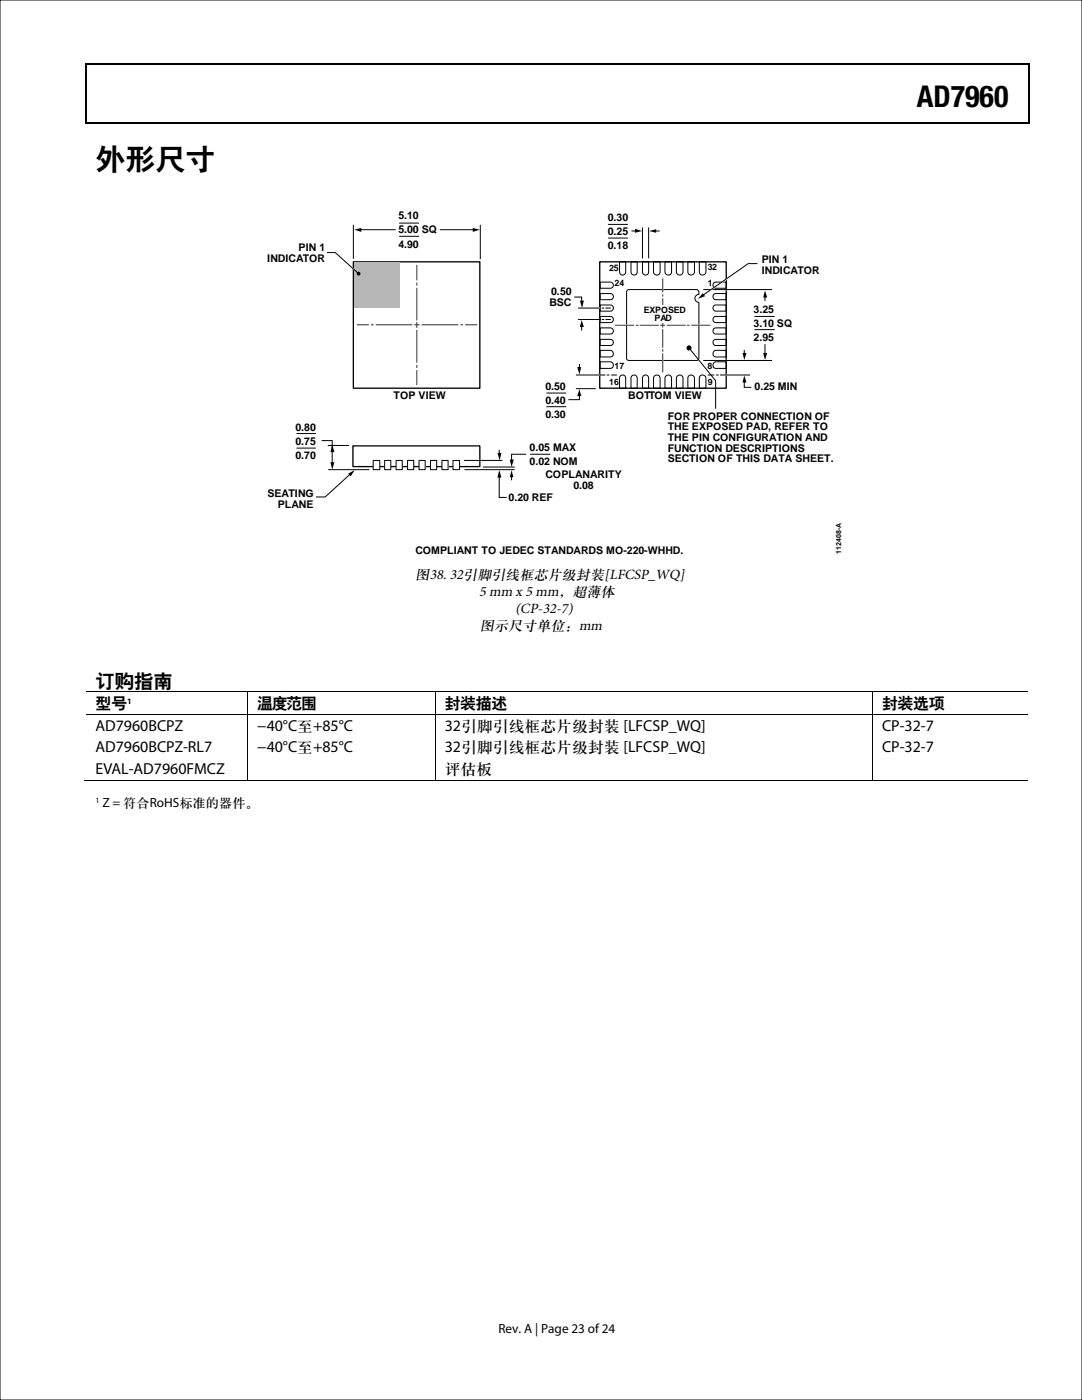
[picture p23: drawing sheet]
<svg xmlns="http://www.w3.org/2000/svg" width="216mm" height="279mm" viewBox="0 0 216 279" stroke-linecap="round" stroke-linejoin="round" font-family="sans-serif">
<defs><g id="words">
<g font-size="6">
<text x="182.9" y="21.3">AD7960</text>
<text x="19" y="33.6">外形尺寸</text>
</g>
<text font-size="3.9" x="19" y="137">订购指南</text>
<g font-size="3.2">
<text x="19" y="141.4">型号</text>
<text x="51.3" y="141.4">温度范围</text>
<text x="88.7" y="141.4">封装描述</text>
<text x="176" y="141.4">封装选项</text>
<text x="19" y="145.8">AD7960BCPZ</text>
<text x="51.3" y="145.8">−40°C至+85°C</text>
<text x="88.7" y="145.8">32引脚引线框芯片级封装 [LFCSP_WQ]</text>
<text x="176" y="145.8">CP-32-7</text>
<text x="19" y="150.1">AD7960BCPZ-RL7</text>
<text x="19" y="154.4">EVAL-AD7960FMCZ</text>
<text x="51.3" y="150.1">−40°C至+85°C</text>
<text x="88.7" y="150.1">32引脚引线框芯片级封装 [LFCSP_WQ]</text>
<text x="88.7" y="154.4">评估板</text>
<text x="176" y="150.1">CP-32-7</text>
</g>
<g font-size="2.9">
<text x="82.9" y="115.5">图38. 32引脚引线框芯片级封装[LFCSP_WQ]</text>
<text x="95.6" y="118.9">5 mm x 5 mm，超薄体</text>
<text x="95.8" y="125.6">图示尺寸单位：mm</text>
<text x="102.8" y="122.3">(CP-32-7)</text>
</g>
<g font-size="2.6">
<text x="20.4" y="161.1">Z = 符合RoHS标准的器件。</text>
<text x="99.5" y="266">Rev. A | Page 23 of 24</text>
</g>
<g font-size="2.1">
<text x="79.5" y="43.8">5.10</text>
<text x="79.5" y="46.6">5.00 SQ</text>
<text x="121.3" y="44">0.30</text>
<text x="121.3" y="46.8">0.25</text>
<text x="53.3" y="52.3">INDICATOR</text>
<text x="59.6" y="50.1">PIN 1</text>
<text x="79.5" y="49.4">4.90</text>
<text x="121.3" y="49.6">0.18</text>
<text x="152" y="52.5">PIN 1</text>
<text x="110" y="58.9">0.50</text>
<text x="152" y="54.6">INDICATOR</text>
<text x="109.6" y="61">BSC</text>
<text x="150.4" y="62.4">3.25</text>
<text x="150.4" y="65.2">3.10 SQ</text>
<text x="150.4" y="68">2.95</text>
<text x="108.8" y="77.7">0.50</text>
<text x="150.6" y="77.9">0.25 MIN</text>
<text x="78.5" y="79.7">TOP VIEW</text>
<text x="108.8" y="80.5">0.40</text>
<text x="108.8" y="83.4">0.30</text>
<text x="125.4" y="79.7">BOTTOM VIEW</text>
<text x="133.2" y="83.8">FOR PROPER CONNECTION OF</text>
<text x="59" y="85.9">0.80</text>
<text x="59" y="88.7">0.75</text>
<text x="105.7" y="90">0.05 MAX</text>
<text x="133.2" y="85.9">THE EXPOSED PAD, REFER TO</text>
<text x="133.2" y="88">THE PIN CONFIGURATION AND</text>
<text x="59" y="91.5">0.70</text>
<text x="105.7" y="92.8">0.02 NOM</text>
<text x="108.8" y="95.5">COPLANARITY</text>
<text x="133.2" y="90.1">FUNCTION DESCRIPTIONS</text>
<text x="133.2" y="92.2">SECTION OF THIS DATA SHEET.</text>
<text x="53.4" y="99.2">SEATING</text>
<text x="55.4" y="101.3">PLANE</text>
<text x="101.5" y="100">0.20 REF</text>
<text x="114.4" y="97.6">0.08</text>
<text x="82.9" y="110.5">COMPLIANT TO JEDEC STANDARDS MO-220-WHHD.</text>
</g>
<g font-size="1.8">
<text x="141.2" y="54">32</text>
<text x="121.5" y="54">25</text>
<text x="122.6" y="57.2">24</text>
<text x="141.2" y="57.1">1</text>
<text x="128.5" y="62.5">EXPOSED</text>
<text x="130.6" y="64">PAD</text>
<text x="121.6" y="76.8">16</text>
<text x="122.6" y="73.6">17</text>
<text x="141.1" y="73.6">8</text>
<text x="141.2" y="76.8">9</text>
</g>
<text font-size="1.7" x="25.4" y="140.4">1</text>
<text font-size="1.6" x="19" y="160.2">1</text>
<text font-size="1.4" x="167.8" y="110.6" transform="rotate(-90 167.8 110.6)">112408-A</text>
</g></defs>
<g fill="#000">
<path d="M17 12.7h.3v1h-.3zM17 12.7h.3v.3h-.3zM82.7 12.7h.2v.3h-.2zM205.2 12.7h.3v1h-.3zM205.2 12.7h.3v.3h-.3zM17 24.4h.3v.3h-.3zM82.4 24.4h.3v.3h-.3zM205.2 24.4h.3v.3h-.3zM49.3 138h.2v.2h-.2zM86.8 138h.1v.2h-.1zM174 138h.2v.2h-.2zM49.3 142.5h.2v.2h-.2z"/>
<path d="M49.3 155.6h.2v.2h-.2zM86.8 142.5h.1v.2h-.1zM86.8 155.6h.1v.2h-.1zM174 142.5h.2v.2h-.2zM174 155.6h.2v.2h-.2z"/>
</g>
<path d="M17.1 13.7v10.7M17.3 12.8h65.4M82.9 12.8h122.3M205.3 13.7v10.7M17.3 24.5h187.9" fill="none" stroke="#000" stroke-width=".25"/>
<g fill="none" stroke="#000" stroke-width=".2">
<path d="M70.5 45v6.6M95.8 45v6.6M140.3 57.8h13.7M140.3 71.9h13.7M150.5 63.2h4.1M150.5 65.8h4.1M17.1 138.1h32.2M49.4 138.2v4.3M49.5 138.1h37.3M86.8 138.2v4.3M86.9 138.1h87.1M174.1 138.2v4.3"/>
<path d="M174.2 138.1h30.9M16.9 155.7h32.4M17.1 142.6h32.2M49.4 142.7v12.9M49.5 142.6h37.3M49.5 155.7h37.3M86.8 142.7v12.9M86.9 142.6h87.1M86.9 155.7h87.1M174.1 142.7v12.9M174.2 142.6h30.9M174.2 155.7h30.9"/>
</g>
<path d="M119.7 52.3h25.2v25.2h-25.2zM70.4 89h25.3v4.1h-25.3z" fill="none" stroke="#000" stroke-width=".26"/>
<path d="M144.7 57.8h.4M144.7 71.9h.4" fill="none" stroke="#fff" stroke-width=".26"/>
<path d="M74.5 91.9h1.3v1.8h-1.3z" fill="#fff"/>
<path d="M74.5 91.9h1.3v1.8h-1.3z" fill="none" stroke="#000" stroke-width=".2"/>
<path d="M76.8 91.9h1.2v1.8h-1.2z" fill="#fff"/>
<path d="M76.8 91.9h1.2v1.8h-1.2z" fill="none" stroke="#000" stroke-width=".2"/>
<path d="M79 91.9h1.3v1.8h-1.3z" fill="#fff"/>
<path d="M79 91.9h1.3v1.8h-1.3z" fill="none" stroke="#000" stroke-width=".2"/>
<path d="M81.3 91.9h1.3v1.8h-1.3z" fill="#fff"/>
<path d="M81.3 91.9h1.3v1.8h-1.3z" fill="none" stroke="#000" stroke-width=".2"/>
<path d="M83.6 91.9h1.2v1.8h-1.2z" fill="#fff"/>
<path d="M83.6 91.9h1.2v1.8h-1.2z" fill="none" stroke="#000" stroke-width=".2"/>
<path d="M85.9 91.9h1.2v1.8h-1.2z" fill="#fff"/>
<path d="M85.9 91.9h1.2v1.8h-1.2z" fill="none" stroke="#000" stroke-width=".2"/>
<path d="M88.2 91.9h1.2v1.8h-1.2z" fill="#fff"/>
<path d="M88.2 91.9h1.2v1.8h-1.2z" fill="none" stroke="#000" stroke-width=".2"/>
<path d="M90.4 91.9h1.3v1.8h-1.3z" fill="#fff"/>
<path d="M65.4 88.9h4.2M65.5 93.7h8.2M69.9 94.6l-5 4.6h-1.9M90.4 91.9h1.3v1.8h-1.3zM92.7 93.7h10M92.7 91.9h7.4M96.5 93.2h6.1M99.6 95.1v4.2h1.5M99.6 89.9v.8M102.1 95v.8M105 90.7h-2.9v1.3M105.8 90.7h4" fill="none" stroke="#000" stroke-width=".2"/>
<path d="M69.5 94.5l1.3-.7-.8 1.3zM99.3 90.4h.8l-.4 1.5zM99.6 93.8l.5 1.5h-.8zM102.1 93.8l.3 1.4h-.7zM101.7 91.7h.8l-.4 1.5z" fill="#000"/>
<path d="M70.2 53.4l.7 .6M95.6 91.9h.4" fill="none" stroke="#fff" stroke-width=".26"/>
<path d="M70.5 52.3h25.2v25.2h-25.2z" fill="none" stroke="#000" stroke-width=".26"/>
<path d="M70.7 52.3h9v9.1h-9z" fill="#b5b7b9"/>
<path d="M65.2 50.4h1.7l4.7 4.2M114.6 59.3h1.5v1M116.1 65v1" fill="none" stroke="#000" stroke-width=".2"/>
<g fill="#000">
<path d="M115.7 60h.8l-.4 1.5zM116.1 63.9l.4 1.4h-.8z"/>
<circle cx="71.6" cy="54.6" r=".38"/>
</g>
<path d="M152.6 59.1v1" fill="none" stroke="#010101" stroke-width=".2"/>
<path d="M152.6 58l.5 1.4h-.8z" fill="#010101"/>
<path d="M152.6 68.7v2" fill="none" stroke="#010101" stroke-width=".2"/>
<path d="M152.3 70.4h.8l-.5 1.5z" fill="#010101"/>
<path d="M64.2 87.9h2.1v2.1M66.3 90v2.5" fill="none" stroke="#000" stroke-width=".2"/>
<path d="M65.9 92.2h.8l-.4 1.5zM66.3 88.7l.4 1.5h-.8z" fill="#000"/>
<path d="M87.7 45.8h6.9" fill="none" stroke="#010101" stroke-width=".2"/>
<path d="M94.3 45.5l1.4 .3-1.4 .5z" fill="#010101"/>
<path d="M71.8 45.8h7.2" fill="none" stroke="#010101" stroke-width=".2"/>
<path d="M70.7 45.8l1.4-.3v.8z" fill="#010101"/>
<path d="M132.2 57.7v.3M132.3 54.3v.2M145.3 55.5l-3.7 2.6M119.4 61.5h.4M119.4 63.8h.4M119.4 74.8h.4M124.9 64.9h.2M132.2 66.1v.1M132.2 71.9v.1M132.3 67.3v.2M139.4 64.9h.1M144.7 74.8h.6" fill="none" stroke="#fff" stroke-width=".26"/>
<g fill="none" stroke="#000" stroke-width=".2">
<path d="M79.7 44.5h3.9M79.7 47.2h3.9M119.8 58.6h2a.62 .62 0 0 1 .6 .6 .62 .62 0 0 1-.6 .6h-2zM119.8 56.3h2a.62 .62 0 0 1 .6 .6 .62 .62 0 0 1-.6 .6h-2zM121.3 44.8h4M121.3 47.5h4M123.6 52.3h1.3v2a.62 .62 0 0 1-.7 .6 .62 .62 0 0 1-.6-.6zM125.2 57.9l13.8-.1 .4 .2 .1 .8a.79 .79 0 0 0-.8 .7 .79 .79 0 0 0 .8 .8v11.2l-.3 .4h-13.7h-.3l-.2-.4v-13.3zM125.9 52.3h1.2v2a.62 .62 0 0 1-.6 .6 .62 .62 0 0 1-.6-.6zM126 46.1h1M128.2 45.5v6M128.2 52.3h1.2v2a.62 .62 0 0 1-.6 .6 .62 .62 0 0 1-.6-.6z"/>
<path d="M129.4 45.5v6M130.4 52.3h1.3v2a.66 .66 0 0 1-.6 .6 .66 .66 0 0 1-.7-.6zM130.7 46.1h.9M132.7 52.3h1.3v2a.66 .66 0 0 1-.7 .6 .66 .66 0 0 1-.6-.6zM135 52.3h1.3v2a.66 .66 0 0 1-.7 .6 .66 .66 0 0 1-.6-.6zM137.3 52.3h1.3v2a.66 .66 0 0 1-.7 .6 .66 .66 0 0 1-.6-.6zM139.5 52.3h1.4v2a.66 .66 0 0 1-.7 .6 .66 .66 0 0 1-.7-.6zM142.5 58.7l2.4-.1v1.2h-2.1a.63 .63 0 0 1-.5-.5 .63 .63 0 0 1 .2-.6zM142.5 56.4l2.4-.1v1.2h-2.1a.63 .63 0 0 1-.5-.5 .63 .63 0 0 1 .2-.6zM151.1 52.6h-1.8l-9.1 6.3M109 78.4h4M114.9 77.6h4"/>
<path d="M114.9 74.8h5.9M115.4 61.5h4.4M115.4 63.8h4.4M115.6 78.8v1h-2.2M115.6 72.6v.9M119.8 72.2h2a.66 .66 0 0 1 .6 .7 .66 .66 0 0 1-.6 .6h-2zM119.8 69.9h2a.66 .66 0 0 1 .6 .7 .66 .66 0 0 1-.6 .6h-2zM119.8 67.7h2a.62 .62 0 0 1 .6 .6 .62 .62 0 0 1-.6 .7h-2zM119.8 65.4h2a.62 .62 0 0 1 .6 .7 .62 .62 0 0 1-.6 .6h-2zM119.8 63.2h2a.62 .62 0 0 1 .6 .6 .62 .62 0 0 1-.6 .6h-2zM119.8 60.9h2a.62 .62 0 0 1 .6 .6 .62 .62 0 0 1-.6 .6h-2zM120.2 61.5h.3"/>
<path d="M120.2 63.8h.3M120.9 61.5h.9M120.9 63.8h.9M121.1 74.8h.5M122 74.8h1.1M123.8 75a.62 .62 0 0 1 .7-.1 .62 .62 0 0 1 .4 .6v2h-1.3v-2zM126.1 75a.62 .62 0 0 1 .7-.1 .62 .62 0 0 1 .3 .6v2h-1.2v-2zM128.4 75a.62 .62 0 0 1 .6-.1 .62 .62 0 0 1 .4 .6v2h-1.2v-2zM130.6 75a.64 .64 0 0 1 .7-.1 .64 .64 0 0 1 .4 .6v2h-1.3v-2zM132.9 75a.64 .64 0 0 1 .7-.1 .64 .64 0 0 1 .4 .6v2h-1.3v-2zM135.2 75a.65 .65 0 0 1 .7-.1 .65 .65 0 0 1 .4 .6v2h-1.3v-2zM137.4 75a.69 .69 0 0 1 1.2 .5v2h-1.3v-2z"/>
<path d="M137.5 69.5l5.3 6.5v5.5M139.7 75a.69 .69 0 0 1 1.2 .5v2h-1.4v-2zM141.2 74.8h1.3M142.4 72.4l.4-.2h2.1v1.3h-2.1a.65 .65 0 0 1-.4-1.1zM142.4 70.1l.4-.2h2.1v1.3h-2.1a.65 .65 0 0 1-.4-1.1zM142.5 67.8l2.4-.1v1.3h-2.1a.63 .63 0 0 1-.5-.5 .63 .63 0 0 1 .2-.7zM142.5 65.5l2.4-.1v1.3h-2.1a.63 .63 0 0 1-.5-.5 .63 .63 0 0 1 .2-.7zM142.5 63.2h2.4v1.2h-2.1a.63 .63 0 0 1-.5-.5 .63 .63 0 0 1 .2-.7zM142.5 60.9h2.4v1.2h-2.1a.63 .63 0 0 1-.5-.5 .63 .63 0 0 1 .2-.7zM142.9 74.8h.5M143.7 74.8h6M148.5 69.9v.8"/>
<path d="M148.5 76.1v1.2h1.4M59.2 86.5h3.8M59.2 89.4h3.8M109 81.2h4"/>
</g>
<g fill="#000">
<path d="M126.7 45.7l1.4 .4-1.4 .4zM129.5 46.1l1.4-.3v.7zM140.2 58.5l.5 .6-1.4 .5zM115.2 73.3h.8l-.4 1.5zM115.6 77.7l.4 1.4h-.8zM148.2 70.4h.7l-.4 1.5zM148.5 74.9l.4 1.4h-.7z"/>
<circle cx="137.5" cy="69.5" r=".5"/>
</g>
<g fill="none" stroke="#333" stroke-width=".2">
<path d="M83.2 53v2.9M83.2 56.5v.4M83.2 57.5v6.4M132.2 55.7v2.5M132.2 58.8v.4M132.2 59.6v1.2M71.3 64.8h2.2M74.1 64.8h.4M75.1 64.8h7.1M82.7 64.8h.9M83.2 64.4v.9M83.2 66v6.3"/>
<path d="M83.2 72.9v.4M83.2 74v2.8M84.2 64.8h7.1M92 64.8h.3M92.9 64.8h2.2M122.8 64.9h3.6M127 64.9h.3M127.8 64.9h3.6M131.8 64.9h.8M132.2 64.6v.7M132.2 65.8v3.5M132.2 69.7v.4"/>
<path d="M132.2 70.6v3.6M133.1 64.9h3.6M137.2 64.9h.3M138 64.9h3.7"/>
</g>
<path d="M0 0h215.9v279.4h-215.9z" fill="none" stroke="#0b0305" stroke-width=".2"/>
<use href="#words"/>
</svg>
